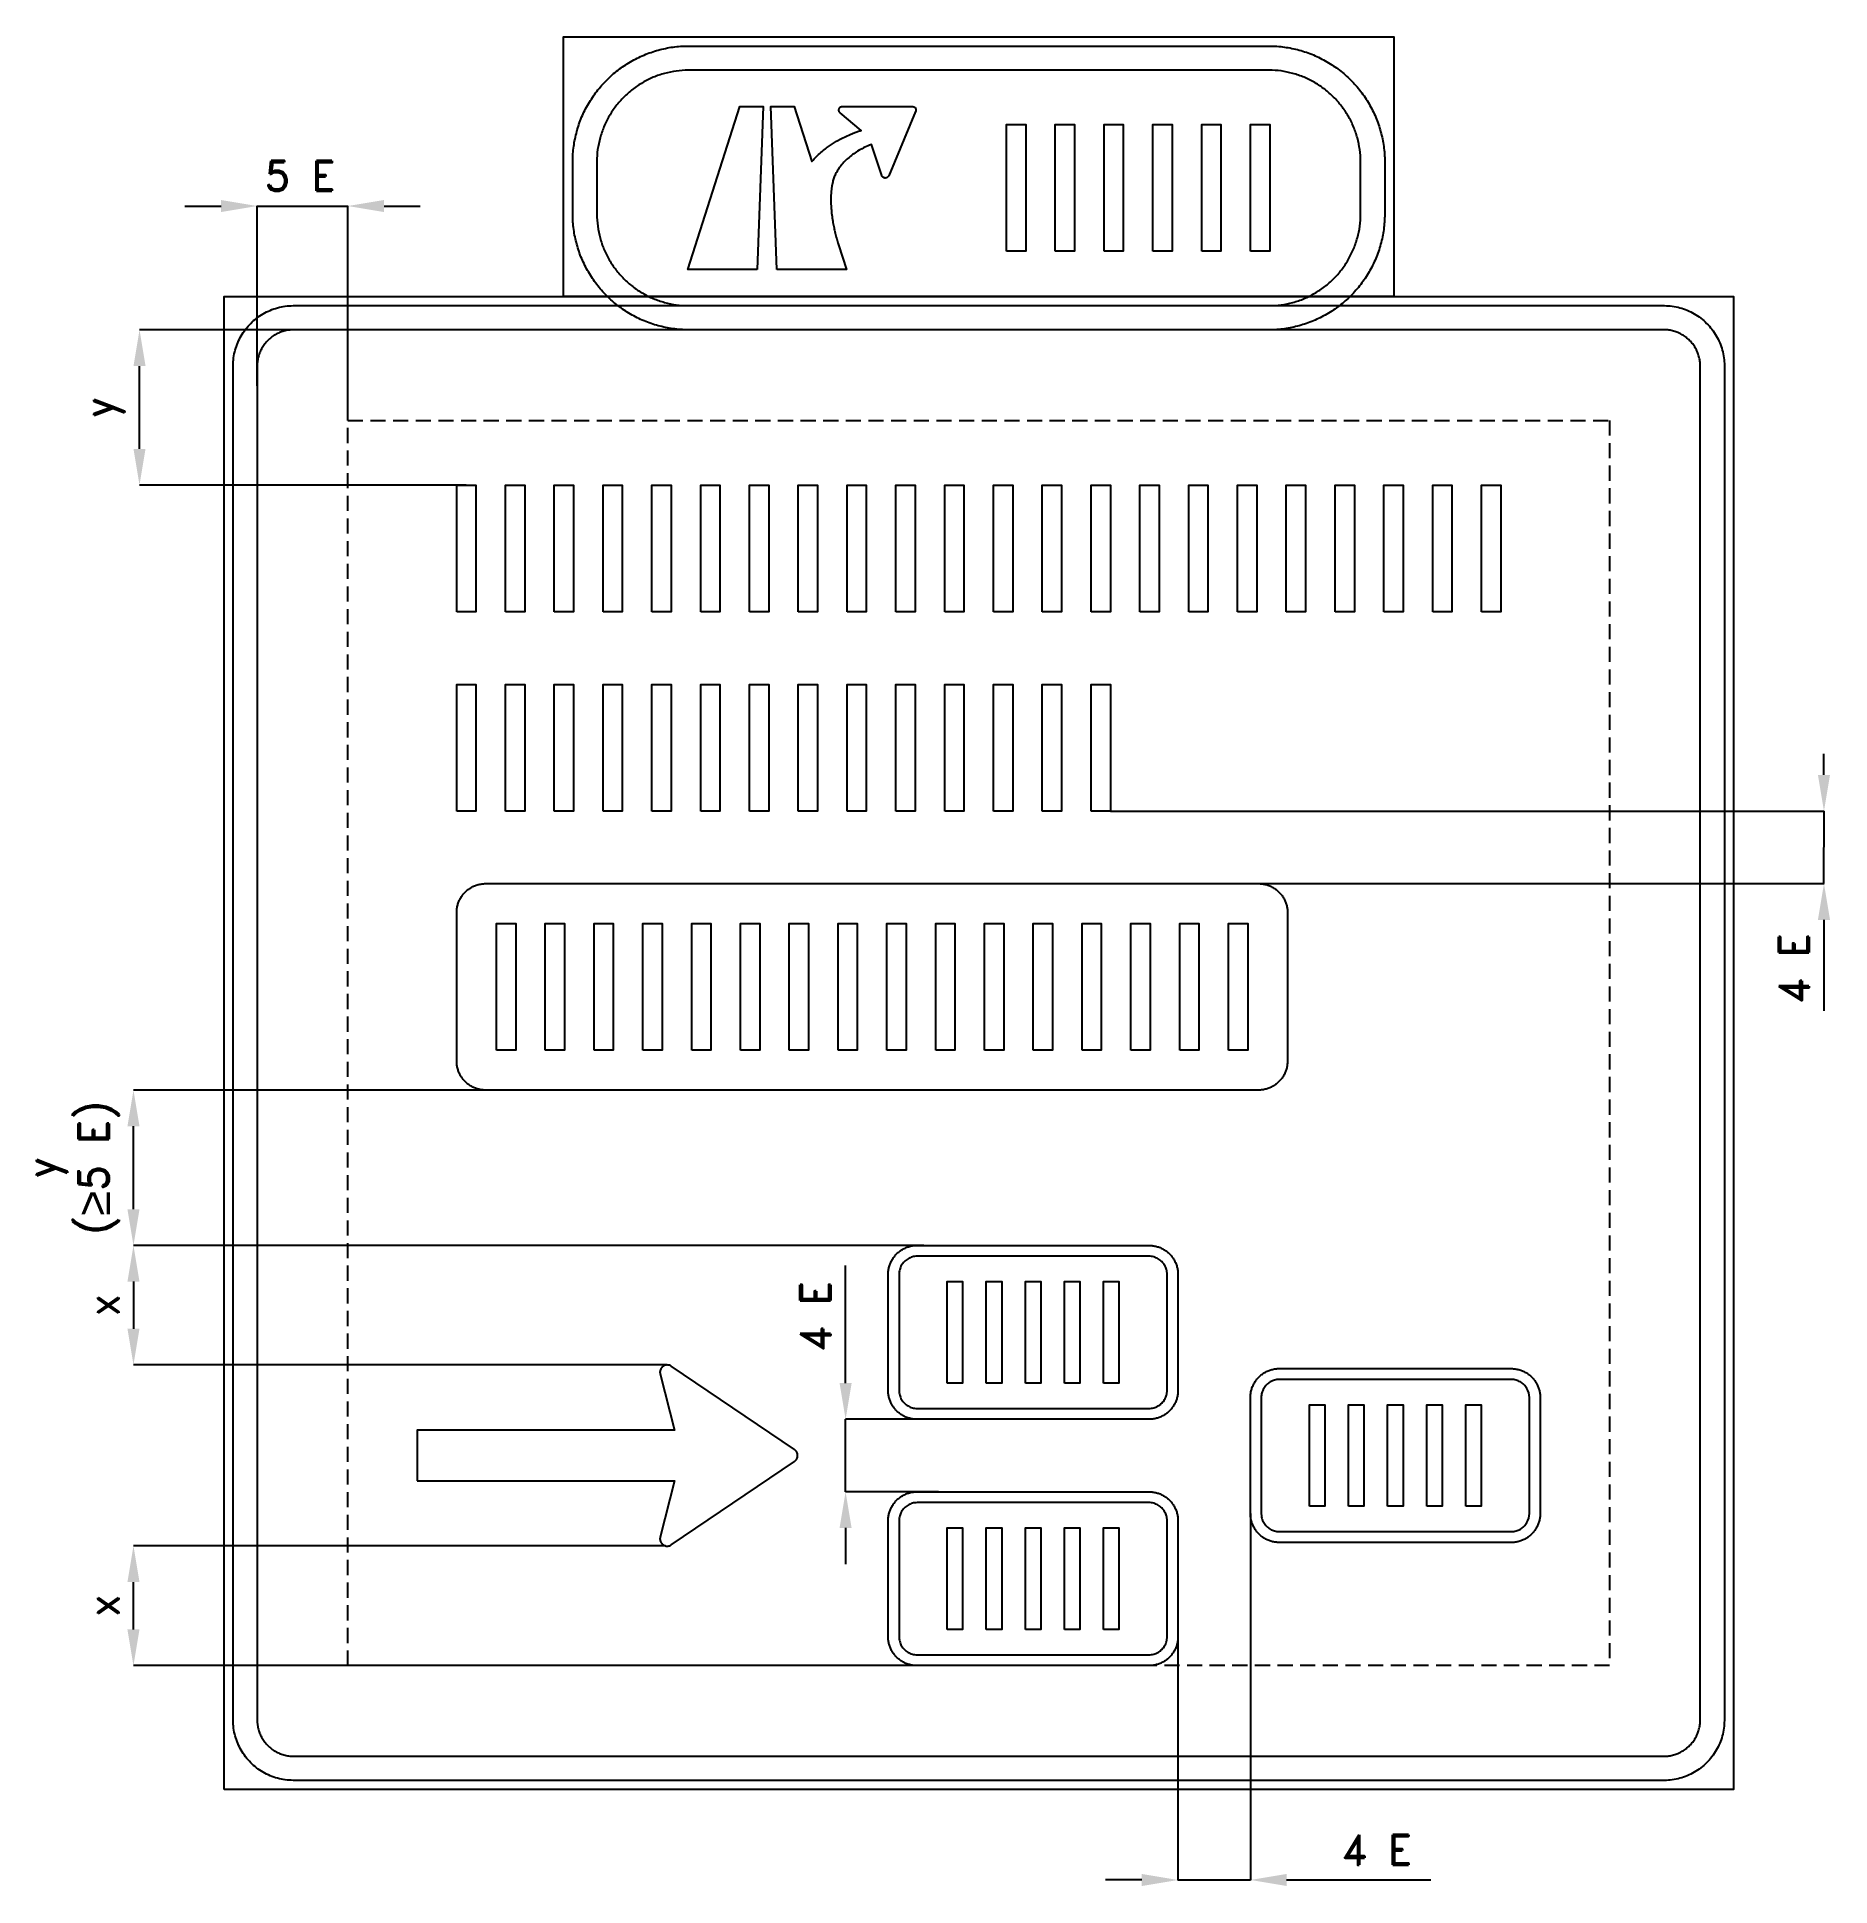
# Model space of a CAD drawing. Header units: millimetres. Extents: x -78 to 5862, y 63 to 6188.
import ezdxf

# ---------------------------------------------------------------- set-up
doc = ezdxf.new("R2010")
doc.units = ezdxf.units.MM
doc.header["$LTSCALE"] = 5
doc.linetypes.add('ČÁRKOVANÁX2', pattern=[1.5, 1, -0.5])
doc.layers.add('Kóty', color=2, linetype='Continuous')
doc.layers.add('Značka', color=7, linetype='Continuous')
doc.styles.get("Standard").update_dxf_attribs({"font": 'romand.shx', "height": 100})
doc.dimstyles.get("Standard").update_dxf_attribs({"dimtxt": 100, "dimasz": 120, "dimexe": 0.18, "dimexo": 0.0625, "dimgap": 50, "dimtad": 1, "dimdec": 0, "dimzin": 0, "dimdsep": 46, "dimtxsty": 'Standard', "dimcen": 0.09, "dimadec": 0, "dimazin": 0, "dimtfac": 1, "dimtdec": 0, "dimtofl": 0, "dimtmove": 0, "dimatfit": 3, "dimfxl": 1, "dimtolj": 1, "dimtzin": 0, "dimarcsym": 0})

msp = doc.modelspace()

# ---------------------------------------------------------------- texts
at = {"layer": 'Kóty', "char_height": 100, "attachment_point": 5}
for s, insert in [('\\A1;5 E', (794, 5727.6)), ('\\A1;4 E', (4360.3, 182.6))]:
    msp.add_mtext(s, dxfattribs=dict(at, insert=insert))
at = {"layer": 'Kóty', "char_height": 100, "attachment_point": 5, "rotation": 90}
for s, insert in [('\\A1;4 E', (5741.7, 3101.4)), ('\\A1;4 E', (2500.7, 1949.1)), ('\\A1;x', (141.7, 1986.6)), ('\\A1;x', (141.7, 991))]:
    msp.add_mtext(s, dxfattribs=dict(at, insert=insert))
at = {"layer": 'Kóty', "insert": (42.9, 2441.9), "char_height": 100, "width": 740.129, "attachment_point": 5, "rotation": 90}
msp.add_mtext('\\A1;y\\P({\\fArial|b0|i0|c238|p34;\\H1.08333x;≥\\Fromand|c238;\\H0.92308x;5 E)}', dxfattribs=at)

# ---------------------------------------------------------------- blocks, each defined once
blk = doc.blocks.new('*D1')
at = {"layer": 'Defpoints', "color": 0, "transparency": 16777216}
for p in [(261.7, 5217.6), (1344.3, 5217.6), (1344.3, 4703.1)]:
    blk.add_point(p, dxfattribs=at)
at = {"layer": 'Kóty', "color": 0, "lineweight": -2, "transparency": 16777216}
for p, q in [((1344.3, 5217.6), (261.5, 5217.6)), ((261.7, 4823.1), (261.7, 5097.6)), ((1344.3, 4703.1), (261.5, 4703.1))]:
    blk.add_line(p, q, dxfattribs=at)
at = {"layer": 'Kóty', "color": 0, "transparency": 16777216}
for points in [[(241.7, 5097.6), (281.7, 5097.6), (261.7, 5217.6)], [(241.7, 4823.1), (281.7, 4823.1), (261.7, 4703.1)]]:
    blk.add_solid(points, dxfattribs=at)
at = {"layer": 'Kóty', "color": 0, "transparency": 16777216, "insert": (145.1, 4960.3), "char_height": 100, "attachment_point": 5, "rotation": 90}
blk.add_mtext('\\A1;y', dxfattribs=at)

# ---------------------------------------------------------------- dimensions: what is measured, and where the dimension line sits
at = {"layer": 'Kóty'}
dim = msp.add_linear_dim(base=(261.7, 5217.6), p1=(1344.3, 4703.1), p2=(1344.3, 5217.6), angle=90, text='y', dimstyle='Standard', dxfattribs=at)
dim.commit()
dim.dimension.update_dxf_attribs({"geometry": '*D1', "text_midpoint": (145.1, 4960.3)})

# ---------------------------------------------------------------- linework, layer by layer
at = {"layer": 'Kóty'}
for p, q in [((411.7, 5627.6), (531.7, 5627.6)), ((651.7, 5032), (651.7, 5627.8)), ((951.7, 4917.7), (951.7, 5627.8)), ((1071.7, 5627.6), (1191.7, 5627.6)), ((5841.7, 3743.1), (5841.7, 3813.5)), ((3477.8, 3623.1), (5841.9, 3623.1)), ((3928.9, 3383.1), (5841.9, 3383.1)), ((5841.7, 3263.1), (5841.7, 2961.8)), ((1550.6, 2699.1), (241.5, 2699.1)), ((241.7, 2304.6), (241.7, 2579.1)), ((2859.7, 2184.6), (241.5, 2184.6)), ((2859.6, 2184.6), (241.5, 2184.6)), ((2600.7, 1728.6), (2600.7, 2117.8)), ((241.7, 2064.6), (241.7, 1908.6)), ((2008.4, 1788.6), (241.5, 1788.6)), ((2908.2, 1608.6), (2600.5, 1608.6)), ((2908.2, 1368.6), (2600.5, 1368.6)), ((3941.7, 1296.5), (3941.7, 82.4)), ((2600.7, 1248.6), (2600.7, 1128.6)), ((2003.7, 1189.3), (241.5, 1189.3)), ((241.7, 912.6), (241.7, 1069.3)), ((3701.7, 888.6), (3701.7, 82.4)), ((2950.2, 792.6), (241.5, 792.6)), ((3581.7, 82.6), (3461.7, 82.6)), ((4061.7, 82.6), (4538.9, 82.6))]:
    msp.add_line(p, q, dxfattribs=at)
for points in [[(651.7, 5627.6), (951.7, 5627.6)], [(5841.7, 3383.1), (5841.9, 3623.1)], [(2600.5, 1368.6), (2600.5, 1608.6)], [(3701.7, 82.6), (3941.7, 82.6)]]:
    msp.add_lwpolyline(points, dxfattribs=at)
for points in [[(531.7, 5647.6), (531.7, 5607.6), (651.7, 5627.6)], [(1071.7, 5647.6), (1071.7, 5607.6), (951.7, 5627.6)], [(5821.7, 3743.1), (5861.7, 3743.1), (5841.7, 3623.1)], [(5821.7, 3263.1), (5861.7, 3263.1), (5841.7, 3383.1)], [(221.7, 2579.1), (261.7, 2579.1), (241.7, 2699.1)], [(221.7, 2304.6), (261.7, 2304.6), (241.7, 2184.6)], [(221.7, 2064.6), (261.7, 2064.6), (241.7, 2184.6)], [(221.7, 1908.6), (261.7, 1908.6), (241.7, 1788.6)], [(2580.7, 1728.6), (2620.7, 1728.6), (2600.7, 1608.6)], [(2580.7, 1248.6), (2620.7, 1248.6), (2600.7, 1368.6)], [(221.7, 1069.3), (261.7, 1069.3), (241.7, 1189.3)], [(221.7, 912.6), (261.7, 912.6), (241.7, 792.6)], [(3581.7, 102.6), (3581.7, 62.6), (3701.7, 82.6)], [(4061.7, 102.6), (4061.7, 62.6), (3941.7, 82.6)]]:
    msp.add_solid(points, dxfattribs=at)
at = {"layer": 'Značka', "color": 3}
for points in [[(1666.7, 5327.6), (1666.7, 6187.6), (4416.7, 6187.6), (4416.7, 5327.6), (1666.7, 5327.6)], [(2308.2, 5417.6), (2077.8, 5417.6), (2250.6, 5957.6), (2328, 5957.6), (2308.2, 5417.6)], [(3133.8, 5477.6), (3133.8, 5897.6), (3197.4, 5897.6), (3197.4, 5477.6), (3133.8, 5477.6)], [(3295.4, 5477.6), (3295.4, 5897.6), (3359.1, 5897.6), (3359.1, 5477.6), (3295.4, 5477.6)], [(3457.1, 5477.6), (3457.1, 5897.6), (3520.7, 5897.6), (3520.7, 5477.6), (3457.1, 5477.6)], [(3618.7, 5477.6), (3618.7, 5897.6), (3682.4, 5897.6), (3682.4, 5477.6), (3618.7, 5477.6)], [(3780.4, 5477.6), (3780.4, 5897.6), (3844, 5897.6), (3844, 5477.6), (3780.4, 5477.6)], [(3942, 5477.6), (3942, 5897.6), (4005.7, 5897.6), (4005.7, 5477.6), (3942, 5477.6)]]:
    msp.add_lwpolyline(points, dxfattribs=at)
for points in [[(2081.7, 5217.6), (2080.2, 5217.6), (2078.7, 5217.6, -0.032178), (2029, 5221.1, -0.035453), (1980.1, 5231.3, -0.036259), (1932.9, 5247.2, -0.034411), (1888.4, 5269.7, -0.033724), (1846.9, 5297.4, -0.03408), (1809.5, 5330.4, -0.034207), (1776.4, 5367.7, -0.034226), (1748.8, 5409.2, -0.03405), (1726.5, 5453.8, -0.03341), (1710.4, 5501, -0.034125), (1700.1, 5549.9, -0.036742), (1696.7, 5599.6), (1696.7, 5601.1), (1696.7, 5602.6), (1696.7, 5772.6), (1696.7, 5774.1, -0.000644), (1696.7, 5775.6, -0.032178), (1700.2, 5825.4, -0.035443), (1710.4, 5874.2, -0.036268), (1726.3, 5921.5, -0.034422), (1748.8, 5966, -0.033719), (1776.5, 6007.5, -0.034079), (1809.5, 6044.9, -0.034203), (1846.9, 6077.9, -0.034232), (1888.4, 6105.5, -0.034045), (1932.9, 6127.8, -0.033416), (1980.1, 6144, -0.034142), (2029, 6154.3, -0.036745), (2078.7, 6157.6), (2080.2, 6157.6), (2081.7, 6157.6), (4001.7, 6157.6), (4003.2, 6157.6), (4004.7, 6157.6, -0.032178), (4054.5, 6154.1, -0.035453), (4103.3, 6144, -0.03626), (4150.6, 6128, -0.034411), (4195.1, 6105.5, -0.033726), (4236.6, 6077.9, -0.034077), (4274, 6044.9, -0.034212), (4307, 6007.5, -0.034226), (4334.6, 5966, -0.034046), (4356.9, 5921.4, -0.033415), (4373.1, 5874.2, -0.034127), (4383.4, 5825.3, -0.036745), (4386.7, 5775.6), (4386.7, 5774.1), (4386.7, 5772.6), (4386.7, 5602.6), (4386.7, 5601.1), (4386.7, 5599.6, -0.032183), (4383.2, 5549.9, -0.035443), (4373.1, 5501, -0.036273), (4357.1, 5453.8, -0.034422), (4334.6, 5409.2, -0.033719), (4307, 5367.7, -0.034077), (4274, 5330.4, -0.034205), (4236.6, 5297.3, -0.034233), (4195.1, 5269.7, -0.034044), (4150.5, 5247.4, -0.033416), (4103.3, 5231.3, -0.034141), (4054.4, 5220.9, -0.036746), (4004.7, 5217.6), (4003.2, 5217.6), (4001.7, 5217.6), (2081.7, 5217.6)], [(2081.7, 5297.6), (4001.7, 5297.6), (4002.9, 5297.6), (4004.1, 5297.6, 0.032177), (4043.5, 5300.4, 0.035444), (4082.2, 5308.4, 0.036266), (4119.6, 5321.1, 0.03441), (4154.9, 5338.9, 0.033725), (4187.8, 5360.8, 0.034098), (4217.4, 5386.9, 0.034211), (4243.6, 5416.5, 0.034233), (4265.5, 5449.4, 0.034043), (4283.1, 5484.7, 0.033412), (4295.9, 5522.1, 0.034134), (4304.1, 5560.9, 0.036748), (4306.7, 5600.2), (4306.7, 5601.4), (4306.7, 5602.6), (4306.7, 5772.6), (4306.7, 5773.8), (4306.7, 5775, 0.032183), (4304, 5814.4, 0.035441), (4295.9, 5853.1, 0.036272), (4283.3, 5890.5, 0.034427), (4265.5, 5925.8, 0.033728), (4243.5, 5958.7, 0.03408), (4217.4, 5988.3, 0.034212), (4187.8, 6014.5, 0.034229), (4154.9, 6036.4, 0.034038), (4119.6, 6054, 0.033406), (4082.2, 6066.8, 0.034132), (4043.5, 6075, 0.036728), (4004.1, 6077.6), (4002.9, 6077.6), (4001.7, 6077.6), (2081.7, 6077.6), (2080.5, 6077.6), (2079.3, 6077.6, 0.032178), (2039.9, 6074.8, 0.035444), (2001.2, 6066.8, 0.036265), (1963.8, 6054.2, 0.034409), (1928.5, 6036.4, 0.033721), (1895.7, 6014.4, 0.034098), (1866.1, 5988.3, 0.034212), (1839.9, 5958.7, 0.034235), (1818, 5925.8, 0.034043), (1800.3, 5890.5, 0.033403), (1787.5, 5853.1, 0.034128), (1779.4, 5814.4, 0.036748), (1776.7, 5775, 0.000813), (1776.7, 5773.8), (1776.7, 5772.6), (1776.7, 5602.6), (1776.7, 5601.4), (1776.7, 5600.2, 0.03218), (1779.5, 5560.8, 0.035438), (1787.5, 5522.1, 0.03626), (1800.2, 5484.7, 0.034424), (1818, 5449.4, 0.033728), (1839.9, 5416.6, 0.034078), (1866.1, 5386.9, 0.034216), (1895.7, 5360.8, 0.034229), (1928.5, 5338.9, 0.034038), (1963.8, 5321.2, 0.033404), (2001.2, 5308.4, 0.034132), (2040, 5300.3, 0.036728), (2079.3, 5297.6), (2080.5, 5297.6), (2081.7, 5297.6)], [(2373, 5417.6), (2353.2, 5957.6), (2430.6, 5957.6), (2488.8, 5775.6), (2490.8, 5777.8), (2492.8, 5780, -0.014831), (2507.3, 5794.5, -0.015522), (2522.6, 5808.1, -0.014789), (2537.8, 5820.3), (2553.7, 5831.6), (2570.1, 5842), (2587.1, 5851.5), (2601.1, 5858.5), (2615.3, 5864.8), (2630.8, 5870.9), (2646.5, 5876.2), (2649.3, 5877.1), (2652.2, 5877.9), (2582.6, 5936.3), (2582.5, 5936.4), (2582.4, 5936.5), (2581.6, 5937.3), (2580.9, 5938.1), (2580.4, 5939), (2579.9, 5939.9), (2579.4, 5940.8), (2579.1, 5941.8), (2578.9, 5942.6), (2578.7, 5943.4), (2578.6, 5944.3), (2578.5, 5945.1), (2578.5, 5945.3), (2578.5, 5945.4), (2578.5, 5945.7), (2578.5, 5946), (2578.6, 5946.6), (2578.6, 5947.2), (2578.9, 5948.6), (2579.4, 5950), (2580.2, 5951.7), (2581.3, 5953.2), (2582.6, 5954.6), (2584.1, 5955.7), (2585.4, 5956.4), (2586.8, 5957), (2588.4, 5957.4), (2590.1, 5957.6), (2590.4, 5957.6), (2590.7, 5957.6), (2821.6, 5957.6), (2821.9, 5957.6), (2822.2, 5957.6), (2824.2, 5957.3), (2826.1, 5956.7), (2827.8, 5955.9), (2829.4, 5954.8), (2830.7, 5953.5), (2831.8, 5952), (2832.6, 5950.7), (2833.1, 5949.3), (2833.6, 5947.4, -0.045523), (2833.8, 5945.4, -0.013104), (2833.7, 5944.9), (2833.7, 5944.3), (2833.6, 5943.8), (2833.6, 5943.3), (2833.5, 5942.9), (2833.4, 5942.4), (2833.3, 5942), (2833.2, 5941.6), (2833, 5941.2), (2832.9, 5940.9), (2832.8, 5940.8), (2832.8, 5940.7), (2743.4, 5727.9), (2743.3, 5727.7), (2743.2, 5727.5), (2742.5, 5726.1), (2741.6, 5724.9), (2740.7, 5723.8), (2739.6, 5722.9), (2738.4, 5722.1), (2737.2, 5721.5), (2736.1, 5721.1), (2735, 5720.7), (2733.8, 5720.5), (2732.6, 5720.4), (2732.4, 5720.4), (2732.2, 5720.4), (2731.9, 5720.4), (2731.7, 5720.4), (2731.2, 5720.4), (2730.8, 5720.5), (2729.6, 5720.7), (2728.5, 5720.9), (2727.1, 5721.5), (2725.8, 5722.2), (2724.6, 5723), (2723.5, 5724), (2722.7, 5724.9), (2722, 5725.9), (2721.3, 5727), (2720.8, 5728.2), (2720.7, 5728.5), (2720.6, 5728.7), (2686.3, 5831.2), (2683.2, 5830.1), (2680.2, 5828.9, 0.022524), (2660, 5820, 0.024399), (2640.6, 5809.3, 0.023299), (2624, 5798.1, 0.023934), (2608.5, 5785.5, 0.024405), (2595, 5772.4, 0.027803), (2582.9, 5757.9, 0.022811), (2574.8, 5746.3, 0.02386), (2567.8, 5733.9, 0.027891), (2562, 5720.9, 0.035317), (2557.9, 5707.2), (2557.3, 5704.8), (2556.8, 5702.4), (2556.5, 5700.4), (2556, 5698), (2555.6, 5695.5, 0.020211), (2553.1, 5677.1, 0.017011), (2552.1, 5658.6, 0.015135), (2552, 5639, 0.012811), (2553.1, 5619.5, 0.012176), (2555.1, 5598.5, 0.011437), (2558.2, 5577.6, 0.008896), (2561.4, 5560.2, 0.008017), (2565.2, 5542.8, 0.008851), (2569.9, 5524, 0.009896), (2575.4, 5505.3), (2576.4, 5501.9), (2577.4, 5498.6), (2603.4, 5417.6), (2373, 5417.6)]]:
    msp.add_lwpolyline(points, format="xyb", dxfattribs=at)
at = {"layer": 'Značka', "color": 5}
for points in [[(541.7, 382.6), (541.7, 5327.6), (5541.7, 5327.6), (5541.7, 382.6), (541.7, 382.6)], [(1312.5, 4283.1), (1312.5, 4703.1), (1376.2, 4703.1), (1376.2, 4283.1), (1312.5, 4283.1)], [(1474.2, 4283.1), (1474.2, 4703.1), (1537.8, 4703.1), (1537.8, 4283.1), (1474.2, 4283.1)], [(1635.8, 4283.1), (1635.8, 4703.1), (1699.5, 4703.1), (1699.5, 4283.1), (1635.8, 4283.1)], [(1797.5, 4283.1), (1797.5, 4703.1), (1861.1, 4703.1), (1861.1, 4283.1), (1797.5, 4283.1)], [(1959.1, 4283.1), (1959.1, 4703.1), (2022.8, 4703.1), (2022.8, 4283.1), (1959.1, 4283.1)], [(2120.8, 4283.1), (2120.8, 4703.1), (2184.4, 4703.1), (2184.4, 4283.1), (2120.8, 4283.1)], [(2282.4, 4283.1), (2282.4, 4703.1), (2346.1, 4703.1), (2346.1, 4283.1), (2282.4, 4283.1)], [(2444.1, 4283.1), (2444.1, 4703.1), (2507.8, 4703.1), (2507.8, 4283.1), (2444.1, 4283.1)], [(2605.8, 4283.1), (2605.8, 4703.1), (2669.4, 4703.1), (2669.4, 4283.1), (2605.8, 4283.1)], [(2767.4, 4283.1), (2767.4, 4703.1), (2831.1, 4703.1), (2831.1, 4283.1), (2767.4, 4283.1)], [(2929.1, 4283.1), (2929.1, 4703.1), (2992.7, 4703.1), (2992.7, 4283.1), (2929.1, 4283.1)], [(3090.7, 4283.1), (3090.7, 4703.1), (3154.4, 4703.1), (3154.4, 4283.1), (3090.7, 4283.1)], [(3252.4, 4283.1), (3252.4, 4703.1), (3316, 4703.1), (3316, 4283.1), (3252.4, 4283.1)], [(3414, 4283.1), (3414, 4703.1), (3477.7, 4703.1), (3477.7, 4283.1), (3414, 4283.1)], [(3575.7, 4283.1), (3575.7, 4703.1), (3639.3, 4703.1), (3639.3, 4283.1), (3575.7, 4283.1)], [(3737.3, 4283.1), (3737.3, 4703.1), (3801, 4703.1), (3801, 4283.1), (3737.3, 4283.1)], [(3899, 4283.1), (3899, 4703.1), (3962.7, 4703.1), (3962.7, 4283.1), (3899, 4283.1)], [(4060.7, 4283.1), (4060.7, 4703.1), (4124.3, 4703.1), (4124.3, 4283.1), (4060.7, 4283.1)], [(4222.3, 4283.1), (4222.3, 4703.1), (4286, 4703.1), (4286, 4283.1), (4222.3, 4283.1)], [(4384, 4283.1), (4384, 4703.1), (4447.6, 4703.1), (4447.6, 4283.1), (4384, 4283.1)], [(4545.6, 4283.1), (4545.6, 4703.1), (4609.3, 4703.1), (4609.3, 4283.1), (4545.6, 4283.1)], [(4707.3, 4283.1), (4707.3, 4703.1), (4770.9, 4703.1), (4770.9, 4283.1), (4707.3, 4283.1)], [(1312.5, 3623.1), (1312.5, 4043.1), (1376.2, 4043.1), (1376.2, 3623.1), (1312.5, 3623.1)], [(1474.2, 3623.1), (1474.2, 4043.1), (1537.8, 4043.1), (1537.8, 3623.1), (1474.2, 3623.1)], [(1635.8, 3623.1), (1635.8, 4043.1), (1699.5, 4043.1), (1699.5, 3623.1), (1635.8, 3623.1)], [(1797.5, 3623.1), (1797.5, 4043.1), (1861.1, 4043.1), (1861.1, 3623.1), (1797.5, 3623.1)], [(1959.1, 3623.1), (1959.1, 4043.1), (2022.8, 4043.1), (2022.8, 3623.1), (1959.1, 3623.1)], [(2120.8, 3623.1), (2120.8, 4043.1), (2184.4, 4043.1), (2184.4, 3623.1), (2120.8, 3623.1)], [(2282.4, 3623.1), (2282.4, 4043.1), (2346.1, 4043.1), (2346.1, 3623.1), (2282.4, 3623.1)], [(2444.1, 3623.1), (2444.1, 4043.1), (2507.8, 4043.1), (2507.8, 3623.1), (2444.1, 3623.1)], [(2605.8, 3623.1), (2605.8, 4043.1), (2669.4, 4043.1), (2669.4, 3623.1), (2605.8, 3623.1)], [(2767.4, 3623.1), (2767.4, 4043.1), (2831.1, 4043.1), (2831.1, 3623.1), (2767.4, 3623.1)], [(2929.1, 3623.1), (2929.1, 4043.1), (2992.7, 4043.1), (2992.7, 3623.1), (2929.1, 3623.1)], [(3090.7, 3623.1), (3090.7, 4043.1), (3154.4, 4043.1), (3154.4, 3623.1), (3090.7, 3623.1)], [(3252.4, 3623.1), (3252.4, 4043.1), (3316, 4043.1), (3316, 3623.1), (3252.4, 3623.1)], [(3414, 3623.1), (3414, 4043.1), (3477.7, 4043.1), (3477.7, 3623.1), (3414, 3623.1)], [(1444.3, 2831.1), (1444.3, 3251.1), (1507.9, 3251.1), (1507.9, 2831.1), (1444.3, 2831.1)], [(1605.9, 2831.1), (1605.9, 3251.1), (1669.6, 3251.1), (1669.6, 2831.1), (1605.9, 2831.1)], [(1767.6, 2831.1), (1767.6, 3251.1), (1831.2, 3251.1), (1831.2, 2831.1), (1767.6, 2831.1)], [(1929.2, 2831.1), (1929.2, 3251.1), (1992.9, 3251.1), (1992.9, 2831.1), (1929.2, 2831.1)], [(2090.9, 2831.1), (2090.9, 3251.1), (2154.5, 3251.1), (2154.5, 2831.1), (2090.9, 2831.1)], [(2252.5, 2831.1), (2252.5, 3251.1), (2316.2, 3251.1), (2316.2, 2831.1), (2252.5, 2831.1)], [(2414.2, 2831.1), (2414.2, 3251.1), (2477.9, 3251.1), (2477.9, 2831.1), (2414.2, 2831.1)], [(2575.9, 2831.1), (2575.9, 3251.1), (2639.5, 3251.1), (2639.5, 2831.1), (2575.9, 2831.1)], [(2737.5, 2831.1), (2737.5, 3251.1), (2801.2, 3251.1), (2801.2, 2831.1), (2737.5, 2831.1)], [(2899.2, 2831.1), (2899.2, 3251.1), (2962.8, 3251.1), (2962.8, 2831.1), (2899.2, 2831.1)], [(3060.8, 2831.1), (3060.8, 3251.1), (3124.5, 3251.1), (3124.5, 2831.1), (3060.8, 2831.1)], [(3222.5, 2831.1), (3222.5, 3251.1), (3286.1, 3251.1), (3286.1, 2831.1), (3222.5, 2831.1)], [(3384.1, 2831.1), (3384.1, 3251.1), (3447.8, 3251.1), (3447.8, 2831.1), (3384.1, 2831.1)], [(3545.8, 2831.1), (3545.8, 3251.1), (3609.4, 3251.1), (3609.4, 2831.1), (3545.8, 2831.1)], [(3707.4, 2831.1), (3707.4, 3251.1), (3771.1, 3251.1), (3771.1, 2831.1), (3707.4, 2831.1)], [(3869.1, 2831.1), (3869.1, 3251.1), (3932.8, 3251.1), (3932.8, 2831.1), (3869.1, 2831.1)], [(2937.6, 1728.6), (2937.6, 2064.6), (2988.5, 2064.6), (2988.5, 1728.6), (2937.6, 1728.6)], [(3066.9, 1728.6), (3066.9, 2064.6), (3117.9, 2064.6), (3117.9, 1728.6), (3066.9, 1728.6)], [(3196.3, 1728.6), (3196.3, 2064.6), (3247.2, 2064.6), (3247.2, 1728.6), (3196.3, 1728.6)], [(3325.6, 1728.6), (3325.6, 2064.6), (3376.5, 2064.6), (3376.5, 1728.6), (3325.6, 1728.6)], [(3454.9, 1728.6), (3454.9, 2064.6), (3505.8, 2064.6), (3505.8, 1728.6), (3454.9, 1728.6)], [(4137.6, 1320.6), (4137.6, 1656.6), (4188.5, 1656.6), (4188.5, 1320.6), (4137.6, 1320.6)], [(4266.9, 1320.6), (4266.9, 1656.6), (4317.9, 1656.6), (4317.9, 1320.6), (4266.9, 1320.6)], [(4396.3, 1320.6), (4396.3, 1656.6), (4447.2, 1656.6), (4447.2, 1320.6), (4396.3, 1320.6)], [(4525.6, 1320.6), (4525.6, 1656.6), (4576.5, 1656.6), (4576.5, 1320.6), (4525.6, 1320.6)], [(4654.9, 1320.6), (4654.9, 1656.6), (4705.8, 1656.6), (4705.8, 1320.6), (4654.9, 1320.6)], [(2937.6, 912.6), (2937.6, 1248.6), (2988.5, 1248.6), (2988.5, 912.6), (2937.6, 912.6)], [(3066.9, 912.6), (3066.9, 1248.6), (3117.9, 1248.6), (3117.9, 912.6), (3066.9, 912.6)], [(3196.3, 912.6), (3196.3, 1248.6), (3247.2, 1248.6), (3247.2, 912.6), (3196.3, 912.6)], [(3325.6, 912.6), (3325.6, 1248.6), (3376.5, 1248.6), (3376.5, 912.6), (3325.6, 912.6)], [(3454.9, 912.6), (3454.9, 1248.6), (3505.8, 1248.6), (3505.8, 912.6), (3454.9, 912.6)]]:
    msp.add_lwpolyline(points, dxfattribs=at)
for points in [[(771.7, 412.6), (770.9, 412.6), (770.2, 412.6, -0.03218), (744.3, 414.4, -0.035443), (719, 419.7, -0.036267), (694.4, 428, -0.03442), (671.3, 439.7, -0.033721), (649.7, 454, -0.034085), (630.3, 471.2, -0.034209), (613.1, 490.6, -0.034229), (598.8, 512.2, -0.034044), (587.2, 535.3, -0.033412), (578.8, 559.8, -0.034127), (573.5, 585.2, -0.036745), (571.7, 611), (571.7, 611.8), (571.7, 612.6), (571.7, 5097.6), (571.7, 5098.4, -0.000707), (571.7, 5099.2, -0.03218), (573.5, 5125, -0.035447), (578.8, 5150.4, -0.036269), (587.1, 5174.9, -0.034413), (598.8, 5198.1, -0.033724), (613.2, 5219.6, -0.034096), (630.3, 5239, -0.034186), (649.7, 5256.2, -0.034227), (671.3, 5270.6, -0.034026), (694.4, 5282.1, -0.033407), (719, 5290.5, -0.034138), (744.3, 5295.9, -0.036736), (770.2, 5297.6), (770.9, 5297.6), (771.7, 5297.6), (5311.7, 5297.6), (5312.5, 5297.6), (5313.3, 5297.6, -0.032198), (5339.1, 5295.8, -0.035437), (5364.5, 5290.5, -0.036248), (5389, 5282.2, -0.0344), (5412.2, 5270.6, -0.033726), (5433.7, 5256.2, -0.03409), (5453.1, 5239, -0.034192), (5470.3, 5219.6, -0.034225), (5484.7, 5198.1, -0.034034), (5496.3, 5174.9, -0.033413), (5504.6, 5150.4, -0.034141), (5510, 5125, -0.036734), (5511.7, 5099.2), (5511.7, 5098.4), (5511.7, 5097.6), (5511.7, 612.6), (5511.7, 611.8), (5511.7, 611, -0.032198), (5509.9, 585.2, -0.035433), (5504.6, 559.8, -0.036246), (5496.3, 535.3, -0.034407), (5484.7, 512.2, -0.033723), (5470.3, 490.6, -0.034079), (5453.1, 471.2, -0.034215), (5433.7, 454, -0.034227), (5412.2, 439.7, -0.034052), (5389, 428.1, -0.033418), (5364.5, 419.7, -0.03413), (5339.1, 414.3, -0.036743), (5313.3, 412.6, -0.00088), (5312.5, 412.6), (5311.7, 412.6), (771.7, 412.6)], [(771.7, 492.6), (5311.7, 492.6), (5312.2, 492.6, 0.000717), (5312.7, 492.6, 0.032176), (5328.2, 493.7, 0.035447), (5343.4, 496.9, 0.036261), (5358.1, 501.8, 0.034408), (5372, 508.8, 0.03371), (5384.9, 517.5, 0.034091), (5396.6, 527.8, 0.034187), (5406.9, 539.4, 0.034243), (5415.5, 552.3, 0.034026), (5422.4, 566.2, 0.033372), (5427.5, 580.9, 0.034145), (5430.7, 596.2, 0.03678), (5431.7, 611.7), (5431.7, 612.1), (5431.7, 612.6), (5431.7, 5097.6), (5431.7, 5098.1), (5431.7, 5098.6, 0.032207), (5430.6, 5114.1, 0.035399), (5427.5, 5129.3, 0.036245), (5422.5, 5144, 0.034411), (5415.5, 5157.9, 0.033707), (5406.9, 5170.8, 0.034086), (5396.6, 5182.5, 0.03418), (5384.9, 5192.8, 0.034255), (5372, 5201.4, 0.03402), (5358.1, 5208.3, 0.033375), (5343.4, 5213.4, 0.034152), (5328.2, 5216.6, 0.036782), (5312.7, 5217.6), (5312.2, 5217.6), (5311.7, 5217.6), (771.7, 5217.6), (771.3, 5217.6), (770.8, 5217.6, 0.032211), (755.3, 5216.5, 0.035396), (740.1, 5213.4, 0.036252), (725.3, 5208.4, 0.034424), (711.5, 5201.4, 0.033718), (698.5, 5192.8, 0.034079), (686.9, 5182.5, 0.034202), (676.6, 5170.8, 0.034242), (668, 5157.9, 0.034038), (661, 5144, 0.033417), (656, 5129.3, 0.034135), (652.8, 5114, 0.036746), (651.7, 5098.6), (651.7, 5098.1), (651.7, 5097.6), (651.7, 612.6), (651.7, 612.1), (651.7, 611.7, 0.03218), (652.8, 596.2, 0.035444), (656, 580.9, 0.036267), (661, 566.2, 0.034421), (668, 552.3, 0.033721), (676.6, 539.4, 0.034084), (686.9, 527.8, 0.034209), (698.5, 517.5, 0.03423), (711.5, 508.8, 0.034044), (725.3, 501.9, 0.033413), (740.1, 496.9, 0.034127), (755.3, 493.6, 0.036744), (770.8, 492.6), (771.3, 492.6), (771.7, 492.6)], [(1408.5, 2699.1), (1408.1, 2699.1), (1407.8, 2699.1, -0.032183), (1395.4, 2700, -0.035465), (1383.2, 2702.5, -0.03626), (1371.4, 2706.5, -0.03443), (1360.3, 2712.1, -0.03371), (1349.9, 2719, -0.034068), (1340.6, 2727.2, -0.034214), (1332.4, 2736.5, -0.034226), (1325.5, 2746.9, -0.034042), (1319.9, 2758, -0.033412), (1315.9, 2769.8, -0.034126), (1313.3, 2782, -0.036748), (1312.5, 2794.4), (1312.5, 2794.7), (1312.5, 2795.1), (1312.5, 3287.1), (1312.5, 3287.5), (1312.5, 3287.9, -0.032184), (1313.4, 3300.3, -0.035451), (1315.9, 3312.4, -0.036267), (1319.9, 3324.2, -0.034428), (1325.5, 3335.3, -0.033712), (1332.4, 3345.7, -0.034079), (1340.6, 3355, -0.034211), (1349.9, 3363.2, -0.034218), (1360.3, 3370.1, -0.034018), (1371.4, 3375.7, -0.033403), (1383.2, 3379.7, -0.034139), (1395.4, 3382.3, -0.036753), (1407.8, 3383.1), (1408.1, 3383.1), (1408.5, 3383.1), (3968.5, 3383.1), (3968.9, 3383.1), (3969.3, 3383.1, -0.032165), (3981.7, 3382.2, -0.035427), (3993.8, 3379.7, -0.036276), (4005.6, 3375.7, -0.03442), (4016.7, 3370.1, -0.033742), (4027.1, 3363.2, -0.034094), (4036.4, 3355, -0.034228), (4044.6, 3345.7, -0.034235), (4051.5, 3335.3, -0.034056), (4057.1, 3324.2, -0.033402), (4061.1, 3312.4, -0.034145), (4063.7, 3300.3, -0.036751), (4064.5, 3287.9), (4064.5, 3287.5), (4064.5, 3287.1), (4064.5, 2795.1), (4064.5, 2794.7), (4064.5, 2794.4, -0.032202), (4063.6, 2782, -0.035423), (4061.1, 2769.8, -0.036263), (4057.1, 2758, -0.034384), (4051.5, 2746.9, -0.033716), (4044.6, 2736.6, -0.034091), (4036.4, 2727.2, -0.034201), (4027.1, 2719, -0.034245), (4016.7, 2712.1, -0.034056), (4005.6, 2706.5, -0.033434), (3993.8, 2702.5, -0.034121), (3981.7, 2699.9, -0.036753), (3969.3, 2699.1), (3968.9, 2699.1), (3968.5, 2699.1), (1408.5, 2699.1)], [(2837.7, 1608.6), (2837.3, 1608.6), (2837, 1608.6, -0.032173), (2824.6, 1609.5, -0.035443), (2812.4, 1612, -0.036272), (2800.6, 1616, -0.034419), (2789.5, 1621.6, -0.033732), (2779.2, 1628.5, -0.034099), (2769.8, 1636.7, -0.034208), (2761.6, 1646, -0.034235), (2754.7, 1656.4, -0.034051), (2749.2, 1667.5, -0.033443), (2745.1, 1679.3, -0.034119), (2742.6, 1691.5, -0.036752), (2741.7, 1703.9), (2741.7, 1704.2), (2741.7, 1704.6), (2741.7, 2088.6), (2741.7, 2089), (2741.7, 2089.4, -0.032182), (2742.6, 2101.8, -0.035466), (2745.1, 2113.9, -0.03626), (2749.1, 2125.7, -0.034432), (2754.7, 2136.8, -0.03371), (2761.6, 2147.2, -0.034065), (2769.8, 2156.5, -0.034221), (2779.2, 2164.7, -0.034235), (2789.5, 2171.6, -0.034047), (2800.6, 2177.2, -0.033402), (2812.4, 2181.2, -0.034121), (2824.6, 2183.8, -0.036743), (2837, 2184.6), (2837.3, 2184.6), (2837.7, 2184.6), (3605.7, 2184.6), (3606.1, 2184.6), (3606.5, 2184.6, -0.032173), (3618.9, 2183.7, -0.035443), (3631.1, 2181.2, -0.036272), (3642.8, 2177.2, -0.034419), (3653.9, 2171.6, -0.033732), (3664.3, 2164.7, -0.034099), (3673.6, 2156.5, -0.034208), (3681.8, 2147.2, -0.034235), (3688.7, 2136.8, -0.034051), (3694.3, 2125.7, -0.033443), (3698.3, 2113.9, -0.034119), (3700.9, 2101.8, -0.036752), (3701.7, 2089.4), (3701.7, 2089), (3701.7, 2088.6), (3701.7, 1704.6), (3701.7, 1704.2), (3701.7, 1703.9, -0.032182), (3700.9, 1691.5, -0.035466), (3698.3, 1679.3, -0.03626), (3694.3, 1667.5, -0.034432), (3688.7, 1656.4, -0.03371), (3681.8, 1646.1, -0.034065), (3673.6, 1636.7, -0.034221), (3664.3, 1628.5, -0.034235), (3653.9, 1621.6, -0.034047), (3642.8, 1616, -0.033402), (3631.1, 1612, -0.034121), (3618.9, 1609.4, -0.036743), (3606.5, 1608.6), (3606.1, 1608.6), (3605.7, 1608.6), (2837.7, 1608.6)], [(2837.7, 1608.6), (2837.3, 1608.6), (2837, 1608.6, -0.032173), (2824.6, 1609.5, -0.035443), (2812.4, 1612, -0.036272), (2800.6, 1616, -0.034419), (2789.5, 1621.6, -0.033732), (2779.2, 1628.5, -0.034099), (2769.8, 1636.7, -0.034208), (2761.6, 1646, -0.034235), (2754.7, 1656.4, -0.034051), (2749.2, 1667.5, -0.033443), (2745.1, 1679.3, -0.034119), (2742.6, 1691.5, -0.036752), (2741.7, 1703.9), (2741.7, 1704.2), (2741.7, 1704.6), (2741.7, 2088.6), (2741.7, 2089), (2741.7, 2089.4, -0.032182), (2742.6, 2101.8, -0.035466), (2745.1, 2113.9, -0.03626), (2749.1, 2125.7, -0.034432), (2754.7, 2136.8, -0.03371), (2761.6, 2147.2, -0.034065), (2769.8, 2156.5, -0.034221), (2779.2, 2164.7, -0.034235), (2789.5, 2171.6, -0.034047), (2800.6, 2177.2, -0.033402), (2812.4, 2181.2, -0.034121), (2824.6, 2183.8, -0.036743), (2837, 2184.6), (2837.3, 2184.6), (2837.7, 2184.6), (3605.7, 2184.6), (3606.1, 2184.6), (3606.5, 2184.6, -0.032173), (3618.9, 2183.7, -0.035443), (3631.1, 2181.2, -0.036272), (3642.8, 2177.2, -0.034419), (3653.9, 2171.6, -0.033732), (3664.3, 2164.7, -0.034099), (3673.6, 2156.5, -0.034208), (3681.8, 2147.2, -0.034235), (3688.7, 2136.8, -0.034051), (3694.3, 2125.7, -0.033443), (3698.3, 2113.9, -0.034119), (3700.9, 2101.8, -0.036752), (3701.7, 2089.4), (3701.7, 2089), (3701.7, 2088.6), (3701.7, 1704.6), (3701.7, 1704.2), (3701.7, 1703.9, -0.032182), (3700.9, 1691.5, -0.035466), (3698.3, 1679.3, -0.03626), (3694.3, 1667.5, -0.034432), (3688.7, 1656.4, -0.03371), (3681.8, 1646.1, -0.034065), (3673.6, 1636.7, -0.034221), (3664.3, 1628.5, -0.034235), (3653.9, 1621.6, -0.034047), (3642.8, 1616, -0.033402), (3631.1, 1612, -0.034121), (3618.9, 1609.4, -0.036743), (3606.5, 1608.6), (3606.1, 1608.6), (3605.7, 1608.6), (2837.7, 1608.6)], [(2837.7, 1644.6), (3605.7, 1644.6), (3606, 1644.6), (3606.2, 1644.6, 0.032176), (3613.9, 1645.2, 0.03546), (3621.6, 1646.7, 0.036261), (3628.9, 1649.2, 0.034411), (3635.9, 1652.7, 0.03372), (3642.3, 1657, 0.034086), (3648.2, 1662.2, 0.034181), (3653.3, 1668, 0.034228), (3657.6, 1674.5, 0.03402), (3661.1, 1681.4, 0.033371), (3663.6, 1688.8, 0.034142), (3665.2, 1696.4, 0.036779), (3665.7, 1704.1), (3665.7, 1704.4), (3665.7, 1704.6), (3665.7, 2088.6), (3665.7, 2088.9), (3665.7, 2089.1, 0.032211), (3665.2, 2096.8, 0.035398), (3663.6, 2104.4, 0.036257), (3661.1, 2111.8, 0.034417), (3657.6, 2118.8, 0.033707), (3653.3, 2125.2, 0.034076), (3648.2, 2131, 0.034203), (3642.3, 2136.2, 0.034241), (3635.9, 2140.5, 0.03402), (3628.9, 2144, 0.03342), (3621.6, 2146.5, 0.034121), (3613.9, 2148.1, 0.03675), (3606.2, 2148.6), (3606, 2148.6), (3605.7, 2148.6), (2837.7, 2148.6), (2837.5, 2148.6), (2837.3, 2148.6, 0.032176), (2829.5, 2148.1, 0.03546), (2821.9, 2146.5, 0.036261), (2814.5, 2144, 0.034411), (2807.6, 2140.5, 0.03372), (2801.1, 2136.2, 0.034086), (2795.3, 2131, 0.034181), (2790.1, 2125.2, 0.034228), (2785.8, 2118.8, 0.03402), (2782.4, 2111.8, 0.033371), (2779.9, 2104.4, 0.034142), (2778.2, 2096.8, 0.036779), (2777.7, 2089.1), (2777.7, 2088.9), (2777.7, 2088.6), (2777.7, 1704.6), (2777.7, 1704.4), (2777.7, 1704.1, 0.032211), (2778.3, 1696.4, 0.035398), (2779.9, 1688.8, 0.036257), (2782.3, 1681.4, 0.034417), (2785.8, 1674.5, 0.033707), (2790.2, 1668, 0.034076), (2795.3, 1662.2, 0.034203), (2801.1, 1657, 0.034241), (2807.6, 1652.7, 0.03402), (2814.5, 1649.3, 0.03342), (2821.9, 1646.7, 0.034121), (2829.5, 1645.1, 0.03675), (2837.3, 1644.6), (2837.5, 1644.6), (2837.7, 1644.6)], [(1181.7, 1404.6), (2033.7, 1404.6), (1986.5, 1218.5), (1986.2, 1217.4), (1986, 1216.2, 0.051478), (1985.7, 1211.6, 0.051578), (1986.4, 1207, 0.064181), (1988.4, 1201.6, 0.064127), (1991.6, 1196.8, 0.064003), (1995.9, 1192.9, 0.06388), (2001, 1190.2, 0.063538), (2006.6, 1188.8, 0.062364), (2012.4, 1188.8, 0.051631), (2017, 1189.7, 0.056323), (2021.2, 1191.5), (2022.2, 1192.1), (2023.2, 1192.7), (2431.2, 1468.7), (2432.1, 1469.4), (2433, 1470.1, 0.052027), (2436.4, 1473.4, 0.052144), (2438.9, 1477.4, 0.064838), (2441.1, 1482.8, 0.065056), (2441.7, 1488.6, 0.064739), (2441, 1494.4, 0.063125), (2438.9, 1499.9, 0.052108), (2436.4, 1503.8, 0.056942), (2433, 1507.1), (2432.1, 1507.8), (2431.2, 1508.5), (2023.2, 1784.5), (2022.2, 1785.1, 0.009974), (2021.2, 1785.7, 0.05148), (2017, 1787.5, 0.051576), (2012.4, 1788.5, 0.064182), (2006.6, 1788.5, 0.064099), (2001, 1787, 0.063989), (1995.9, 1784.3, 0.063863), (1991.6, 1780.4, 0.063525), (1988.4, 1775.6, 0.062345), (1986.4, 1770.2, 0.051607), (1985.7, 1765.6, 0.05631), (1986, 1761, 0.011405), (1986.2, 1759.8), (1986.5, 1758.7), (2033.7, 1572.6), (1181.7, 1572.6), (1181.7, 1404.6)], [(4037.7, 1200.6), (4037.3, 1200.6), (4037, 1200.6, -0.032182), (4024.6, 1201.5, -0.035438), (4012.4, 1204, -0.036272), (4000.6, 1208, -0.034406), (3989.5, 1213.6, -0.033728), (3979.2, 1220.5, -0.034088), (3969.8, 1228.7, -0.034204), (3961.6, 1238, -0.034237), (3954.7, 1248.4, -0.034056), (3949.2, 1259.5, -0.033438), (3945.1, 1271.3, -0.034122), (3942.6, 1283.5, -0.036753), (3941.7, 1295.9), (3941.7, 1296.2), (3941.7, 1296.6), (3941.7, 1680.6), (3941.7, 1681), (3941.7, 1681.4, -0.032182), (3942.6, 1693.8, -0.035466), (3945.1, 1705.9, -0.03626), (3949.1, 1717.7, -0.034432), (3954.7, 1728.8, -0.03371), (3961.6, 1739.2, -0.034065), (3969.8, 1748.5, -0.034221), (3979.2, 1756.7, -0.034235), (3989.5, 1763.6, -0.034047), (4000.6, 1769.2, -0.033402), (4012.4, 1773.2, -0.034121), (4024.6, 1775.8, -0.036743), (4037, 1776.6), (4037.3, 1776.6), (4037.7, 1776.6), (4805.7, 1776.6), (4806.1, 1776.6), (4806.5, 1776.6, -0.032175), (4818.9, 1775.7, -0.035446), (4831.1, 1773.2, -0.036266), (4842.8, 1769.2, -0.034446), (4853.9, 1763.6, -0.033743), (4864.3, 1756.7, -0.034099), (4873.6, 1748.5, -0.034163), (4881.8, 1739.2, -0.034169), (4888.7, 1728.8, -0.034016), (4894.3, 1717.7, -0.033369), (4898.3, 1705.9, -0.034158), (4900.9, 1693.8, -0.036732), (4901.7, 1681.4), (4901.7, 1681), (4901.7, 1680.6), (4901.7, 1296.6), (4901.7, 1296.2), (4901.7, 1295.9, -0.032164), (4900.9, 1283.5, -0.035426), (4898.3, 1271.3, -0.036261), (4894.3, 1259.5, -0.034363), (4888.7, 1248.4, -0.033716), (4881.8, 1238, -0.034056), (4873.6, 1228.7, -0.034204), (4864.3, 1220.5, -0.034252), (4853.9, 1213.6, -0.034047), (4842.8, 1208, -0.033418), (4831.1, 1204, -0.034126), (4818.9, 1201.4, -0.036751), (4806.5, 1200.6), (4806.1, 1200.6), (4805.7, 1200.6), (4037.7, 1200.6)], [(4037.7, 1200.6), (4037.3, 1200.6), (4037, 1200.6, -0.032182), (4024.6, 1201.5, -0.035438), (4012.4, 1204, -0.036272), (4000.6, 1208, -0.034406), (3989.5, 1213.6, -0.033728), (3979.2, 1220.5, -0.034088), (3969.8, 1228.7, -0.034204), (3961.6, 1238, -0.034237), (3954.7, 1248.4, -0.034056), (3949.2, 1259.5, -0.033438), (3945.1, 1271.3, -0.034122), (3942.6, 1283.5, -0.036753), (3941.7, 1295.9), (3941.7, 1296.2), (3941.7, 1296.6), (3941.7, 1680.6), (3941.7, 1681), (3941.7, 1681.4, -0.032182), (3942.6, 1693.8, -0.035466), (3945.1, 1705.9, -0.03626), (3949.1, 1717.7, -0.034432), (3954.7, 1728.8, -0.03371), (3961.6, 1739.2, -0.034065), (3969.8, 1748.5, -0.034221), (3979.2, 1756.7, -0.034235), (3989.5, 1763.6, -0.034047), (4000.6, 1769.2, -0.033402), (4012.4, 1773.2, -0.034121), (4024.6, 1775.8, -0.036743), (4037, 1776.6), (4037.3, 1776.6), (4037.7, 1776.6), (4805.7, 1776.6), (4806.1, 1776.6), (4806.5, 1776.6, -0.032175), (4818.9, 1775.7, -0.035446), (4831.1, 1773.2, -0.036266), (4842.8, 1769.2, -0.034446), (4853.9, 1763.6, -0.033743), (4864.3, 1756.7, -0.034099), (4873.6, 1748.5, -0.034163), (4881.8, 1739.2, -0.034169), (4888.7, 1728.8, -0.034016), (4894.3, 1717.7, -0.033369), (4898.3, 1705.9, -0.034158), (4900.9, 1693.8, -0.036732), (4901.7, 1681.4), (4901.7, 1681), (4901.7, 1680.6), (4901.7, 1296.6), (4901.7, 1296.2), (4901.7, 1295.9, -0.032164), (4900.9, 1283.5, -0.035426), (4898.3, 1271.3, -0.036261), (4894.3, 1259.5, -0.034363), (4888.7, 1248.4, -0.033716), (4881.8, 1238, -0.034056), (4873.6, 1228.7, -0.034204), (4864.3, 1220.5, -0.034252), (4853.9, 1213.6, -0.034047), (4842.8, 1208, -0.033418), (4831.1, 1204, -0.034126), (4818.9, 1201.4, -0.036751), (4806.5, 1200.6), (4806.1, 1200.6), (4805.7, 1200.6), (4037.7, 1200.6)], [(4037.7, 1236.6), (4805.7, 1236.6), (4806, 1236.6), (4806.2, 1236.6, 0.03218), (4813.9, 1237.2, 0.035433), (4821.6, 1238.7, 0.036283), (4828.9, 1241.2, 0.03446), (4835.9, 1244.7, 0.033765), (4842.3, 1249, 0.034072), (4848.2, 1254.2, 0.03428), (4853.3, 1260), (4857.6, 1266.5), (4861.1, 1273.4), (4863.6, 1280.8), (4865.2, 1288.4), (4865.7, 1296.1), (4865.7, 1296.4), (4865.7, 1296.6), (4865.7, 1680.6), (4865.7, 1680.9), (4865.7, 1681.1), (4865.2, 1688.8), (4863.6, 1696.4), (4861.1, 1703.8), (4857.6, 1710.8, 0.033733), (4853.3, 1717.2, 0.034076), (4848.2, 1723, 0.034205), (4842.3, 1728.2, 0.03424), (4835.9, 1732.5, 0.034022), (4828.9, 1736, 0.03342), (4821.6, 1738.5, 0.034119), (4813.9, 1740.1, 0.036749), (4806.2, 1740.6), (4806, 1740.6), (4805.7, 1740.6), (4037.7, 1740.6), (4037.5, 1740.6), (4037.3, 1740.6, 0.032176), (4029.5, 1740.1, 0.03546), (4021.9, 1738.5, 0.036261), (4014.5, 1736, 0.034411), (4007.6, 1732.5, 0.03372), (4001.1, 1728.2, 0.034086), (3995.3, 1723, 0.034181), (3990.1, 1717.2, 0.034228), (3985.8, 1710.8, 0.03402), (3982.4, 1703.8, 0.033371), (3979.9, 1696.4, 0.034142), (3978.2, 1688.8, 0.036779), (3977.7, 1681.1), (3977.7, 1680.9), (3977.7, 1680.6), (3977.7, 1296.6), (3977.7, 1296.4), (3977.7, 1296.1), (3978.3, 1288.4, 0.035395), (3979.9, 1280.8, 0.036252), (3982.3, 1273.4, 0.034428), (3985.8, 1266.5, 0.03372), (3990.2, 1260, 0.034076), (3995.3, 1254.2, 0.034197), (4001.1, 1249, 0.034235), (4007.6, 1244.7, 0.034041), (4014.5, 1241.3, 0.03342), (4021.9, 1238.7, 0.034137), (4029.5, 1237.1, 0.036742), (4037.3, 1236.6), (4037.5, 1236.6), (4037.7, 1236.6)], [(2837.7, 792.6), (2837.3, 792.6), (2837, 792.6, -0.032177), (2824.6, 793.5, -0.035443), (2812.4, 796, -0.036272), (2800.6, 800, -0.034411), (2789.5, 805.6, -0.033726), (2779.2, 812.5, -0.034092), (2769.8, 820.7, -0.034206), (2761.6, 830, -0.034235), (2754.7, 840.4, -0.034054), (2749.2, 851.5, -0.033437), (2745.1, 863.3, -0.034121), (2742.6, 875.5, -0.036753), (2741.7, 887.9), (2741.7, 888.2), (2741.7, 888.6), (2741.7, 1272.6), (2741.7, 1273), (2741.7, 1273.4, -0.032183), (2742.6, 1285.8, -0.035465), (2745.1, 1297.9, -0.036261), (2749.1, 1309.7, -0.034433), (2754.7, 1320.8, -0.033716), (2761.6, 1331.2, -0.034071), (2769.8, 1340.5, -0.034217), (2779.2, 1348.7, -0.03423), (2789.5, 1355.6, -0.034047), (2800.6, 1361.2, -0.033416), (2812.4, 1365.2, -0.034131), (2824.6, 1367.8, -0.036748), (2837, 1368.6), (2837.3, 1368.6), (2837.7, 1368.6), (3605.7, 1368.6), (3606.1, 1368.6), (3606.5, 1368.6, -0.032182), (3618.9, 1367.7, -0.035438), (3631.1, 1365.2, -0.036272), (3642.8, 1361.2, -0.034406), (3653.9, 1355.6, -0.033728), (3664.3, 1348.7, -0.034088), (3673.6, 1340.5, -0.034204), (3681.8, 1331.2, -0.034237), (3688.7, 1320.8, -0.034056), (3694.3, 1309.7, -0.033438), (3698.3, 1297.9, -0.034122), (3700.9, 1285.8, -0.036753), (3701.7, 1273.4), (3701.7, 1273), (3701.7, 1272.6), (3701.7, 888.6), (3701.7, 888.2), (3701.7, 887.9, -0.032183), (3700.9, 875.5, -0.035465), (3698.3, 863.3, -0.036259), (3694.3, 851.5, -0.034429), (3688.7, 840.4, -0.03371), (3681.8, 830, -0.034069), (3673.6, 820.7, -0.034216), (3664.3, 812.5, -0.034226), (3653.9, 805.6, -0.034044), (3642.8, 800, -0.033414), (3631.1, 796, -0.034128), (3618.9, 793.4, -0.036746), (3606.5, 792.6), (3606.1, 792.6), (3605.7, 792.6), (2837.7, 792.6)], [(2837.7, 792.6), (2837.3, 792.6), (2837, 792.6, -0.032177), (2824.6, 793.5, -0.035443), (2812.4, 796, -0.036272), (2800.6, 800, -0.034411), (2789.5, 805.6, -0.033726), (2779.2, 812.5, -0.034092), (2769.8, 820.7, -0.034206), (2761.6, 830, -0.034235), (2754.7, 840.4, -0.034054), (2749.2, 851.5, -0.033437), (2745.1, 863.3, -0.034121), (2742.6, 875.5, -0.036753), (2741.7, 887.9), (2741.7, 888.2), (2741.7, 888.6), (2741.7, 1272.6), (2741.7, 1273), (2741.7, 1273.4, -0.032183), (2742.6, 1285.8, -0.035465), (2745.1, 1297.9, -0.036261), (2749.1, 1309.7, -0.034433), (2754.7, 1320.8, -0.033716), (2761.6, 1331.2, -0.034071), (2769.8, 1340.5, -0.034217), (2779.2, 1348.7, -0.03423), (2789.5, 1355.6, -0.034047), (2800.6, 1361.2, -0.033416), (2812.4, 1365.2, -0.034131), (2824.6, 1367.8, -0.036748), (2837, 1368.6), (2837.3, 1368.6), (2837.7, 1368.6), (3605.7, 1368.6), (3606.1, 1368.6), (3606.5, 1368.6, -0.032182), (3618.9, 1367.7, -0.035438), (3631.1, 1365.2, -0.036272), (3642.8, 1361.2, -0.034406), (3653.9, 1355.6, -0.033728), (3664.3, 1348.7, -0.034088), (3673.6, 1340.5, -0.034204), (3681.8, 1331.2, -0.034237), (3688.7, 1320.8, -0.034056), (3694.3, 1309.7, -0.033438), (3698.3, 1297.9, -0.034122), (3700.9, 1285.8, -0.036753), (3701.7, 1273.4), (3701.7, 1273), (3701.7, 1272.6), (3701.7, 888.6), (3701.7, 888.2), (3701.7, 887.9, -0.032183), (3700.9, 875.5, -0.035465), (3698.3, 863.3, -0.036259), (3694.3, 851.5, -0.034429), (3688.7, 840.4, -0.03371), (3681.8, 830, -0.034069), (3673.6, 820.7, -0.034216), (3664.3, 812.5, -0.034226), (3653.9, 805.6, -0.034044), (3642.8, 800, -0.033414), (3631.1, 796, -0.034128), (3618.9, 793.4, -0.036746), (3606.5, 792.6), (3606.1, 792.6), (3605.7, 792.6), (2837.7, 792.6)], [(2837.7, 828.6), (3605.7, 828.6), (3606, 828.6), (3606.2, 828.6, 0.032176), (3613.9, 829.2, 0.035445), (3621.6, 830.7, 0.036257), (3628.9, 833.2, 0.034404), (3635.9, 836.7, 0.03371), (3642.3, 841, 0.034092), (3648.2, 846.2, 0.034188), (3653.3, 852, 0.034246), (3657.6, 858.5, 0.034029), (3661.1, 865.4, 0.033372), (3663.6, 872.8, 0.034144), (3665.2, 880.4, 0.03678), (3665.7, 888.1), (3665.7, 888.4), (3665.7, 888.6), (3665.7, 1272.6), (3665.7, 1272.8), (3665.7, 1273.1, 0.032211), (3665.2, 1280.8, 0.035395), (3663.6, 1288.4, 0.036252), (3661.1, 1295.8, 0.034428), (3657.6, 1302.7, 0.03372), (3653.3, 1309.2, 0.034076), (3648.2, 1315, 0.034197), (3642.3, 1320.2, 0.034235), (3635.9, 1324.5, 0.034041), (3628.9, 1328, 0.03342), (3621.6, 1330.5, 0.034137), (3613.9, 1332.1, 0.036742), (3606.2, 1332.6), (3606, 1332.6), (3605.7, 1332.6), (2837.7, 1332.6), (2837.5, 1332.6), (2837.3, 1332.6, 0.032176), (2829.5, 1332.1, 0.035453), (2821.9, 1330.5, 0.036261), (2814.5, 1328, 0.034404), (2807.6, 1324.5, 0.033714), (2801.1, 1320.2, 0.034092), (2795.3, 1315, 0.034186), (2790.1, 1309.2, 0.034246), (2785.8, 1302.7, 0.034027), (2782.4, 1295.8, 0.033373), (2779.9, 1288.4, 0.034142), (2778.2, 1280.8, 0.03678), (2777.7, 1273.1), (2777.7, 1272.8), (2777.7, 1272.6), (2777.7, 888.6), (2777.7, 888.4), (2777.7, 888.1, 0.032211), (2778.3, 880.4, 0.035396), (2779.9, 872.8, 0.03625), (2782.3, 865.4, 0.034423), (2785.8, 858.5, 0.03372), (2790.2, 852, 0.034078), (2795.3, 846.2, 0.0342), (2801.1, 841, 0.034242), (2807.6, 836.7, 0.034041), (2814.5, 833.3, 0.033416), (2821.9, 830.7, 0.034137), (2829.5, 829.1, 0.03675), (2837.3, 828.6), (2837.5, 828.6), (2837.7, 828.6)]]:
    msp.add_lwpolyline(points, format="xyb", dxfattribs=at)
at = {"layer": 'Značka', "color": 6, "linetype": 'ČÁRKOVANÁX2', "ltscale": 10}
msp.add_lwpolyline([(951.7, 792.6), (951.7, 4917.6), (5131.7, 4917.6), (5131.7, 792.6), (951.7, 792.6)], dxfattribs=at)

msp.set_redraw_order([(e.dxf.handle, doc.entitydb.next_handle()) for e in msp.query("TEXT MTEXT ATTDEF DIMENSION ARC_DIMENSION")])  # texts and dimensions are drawn at this point

doc.saveas('drawing.dxf')
